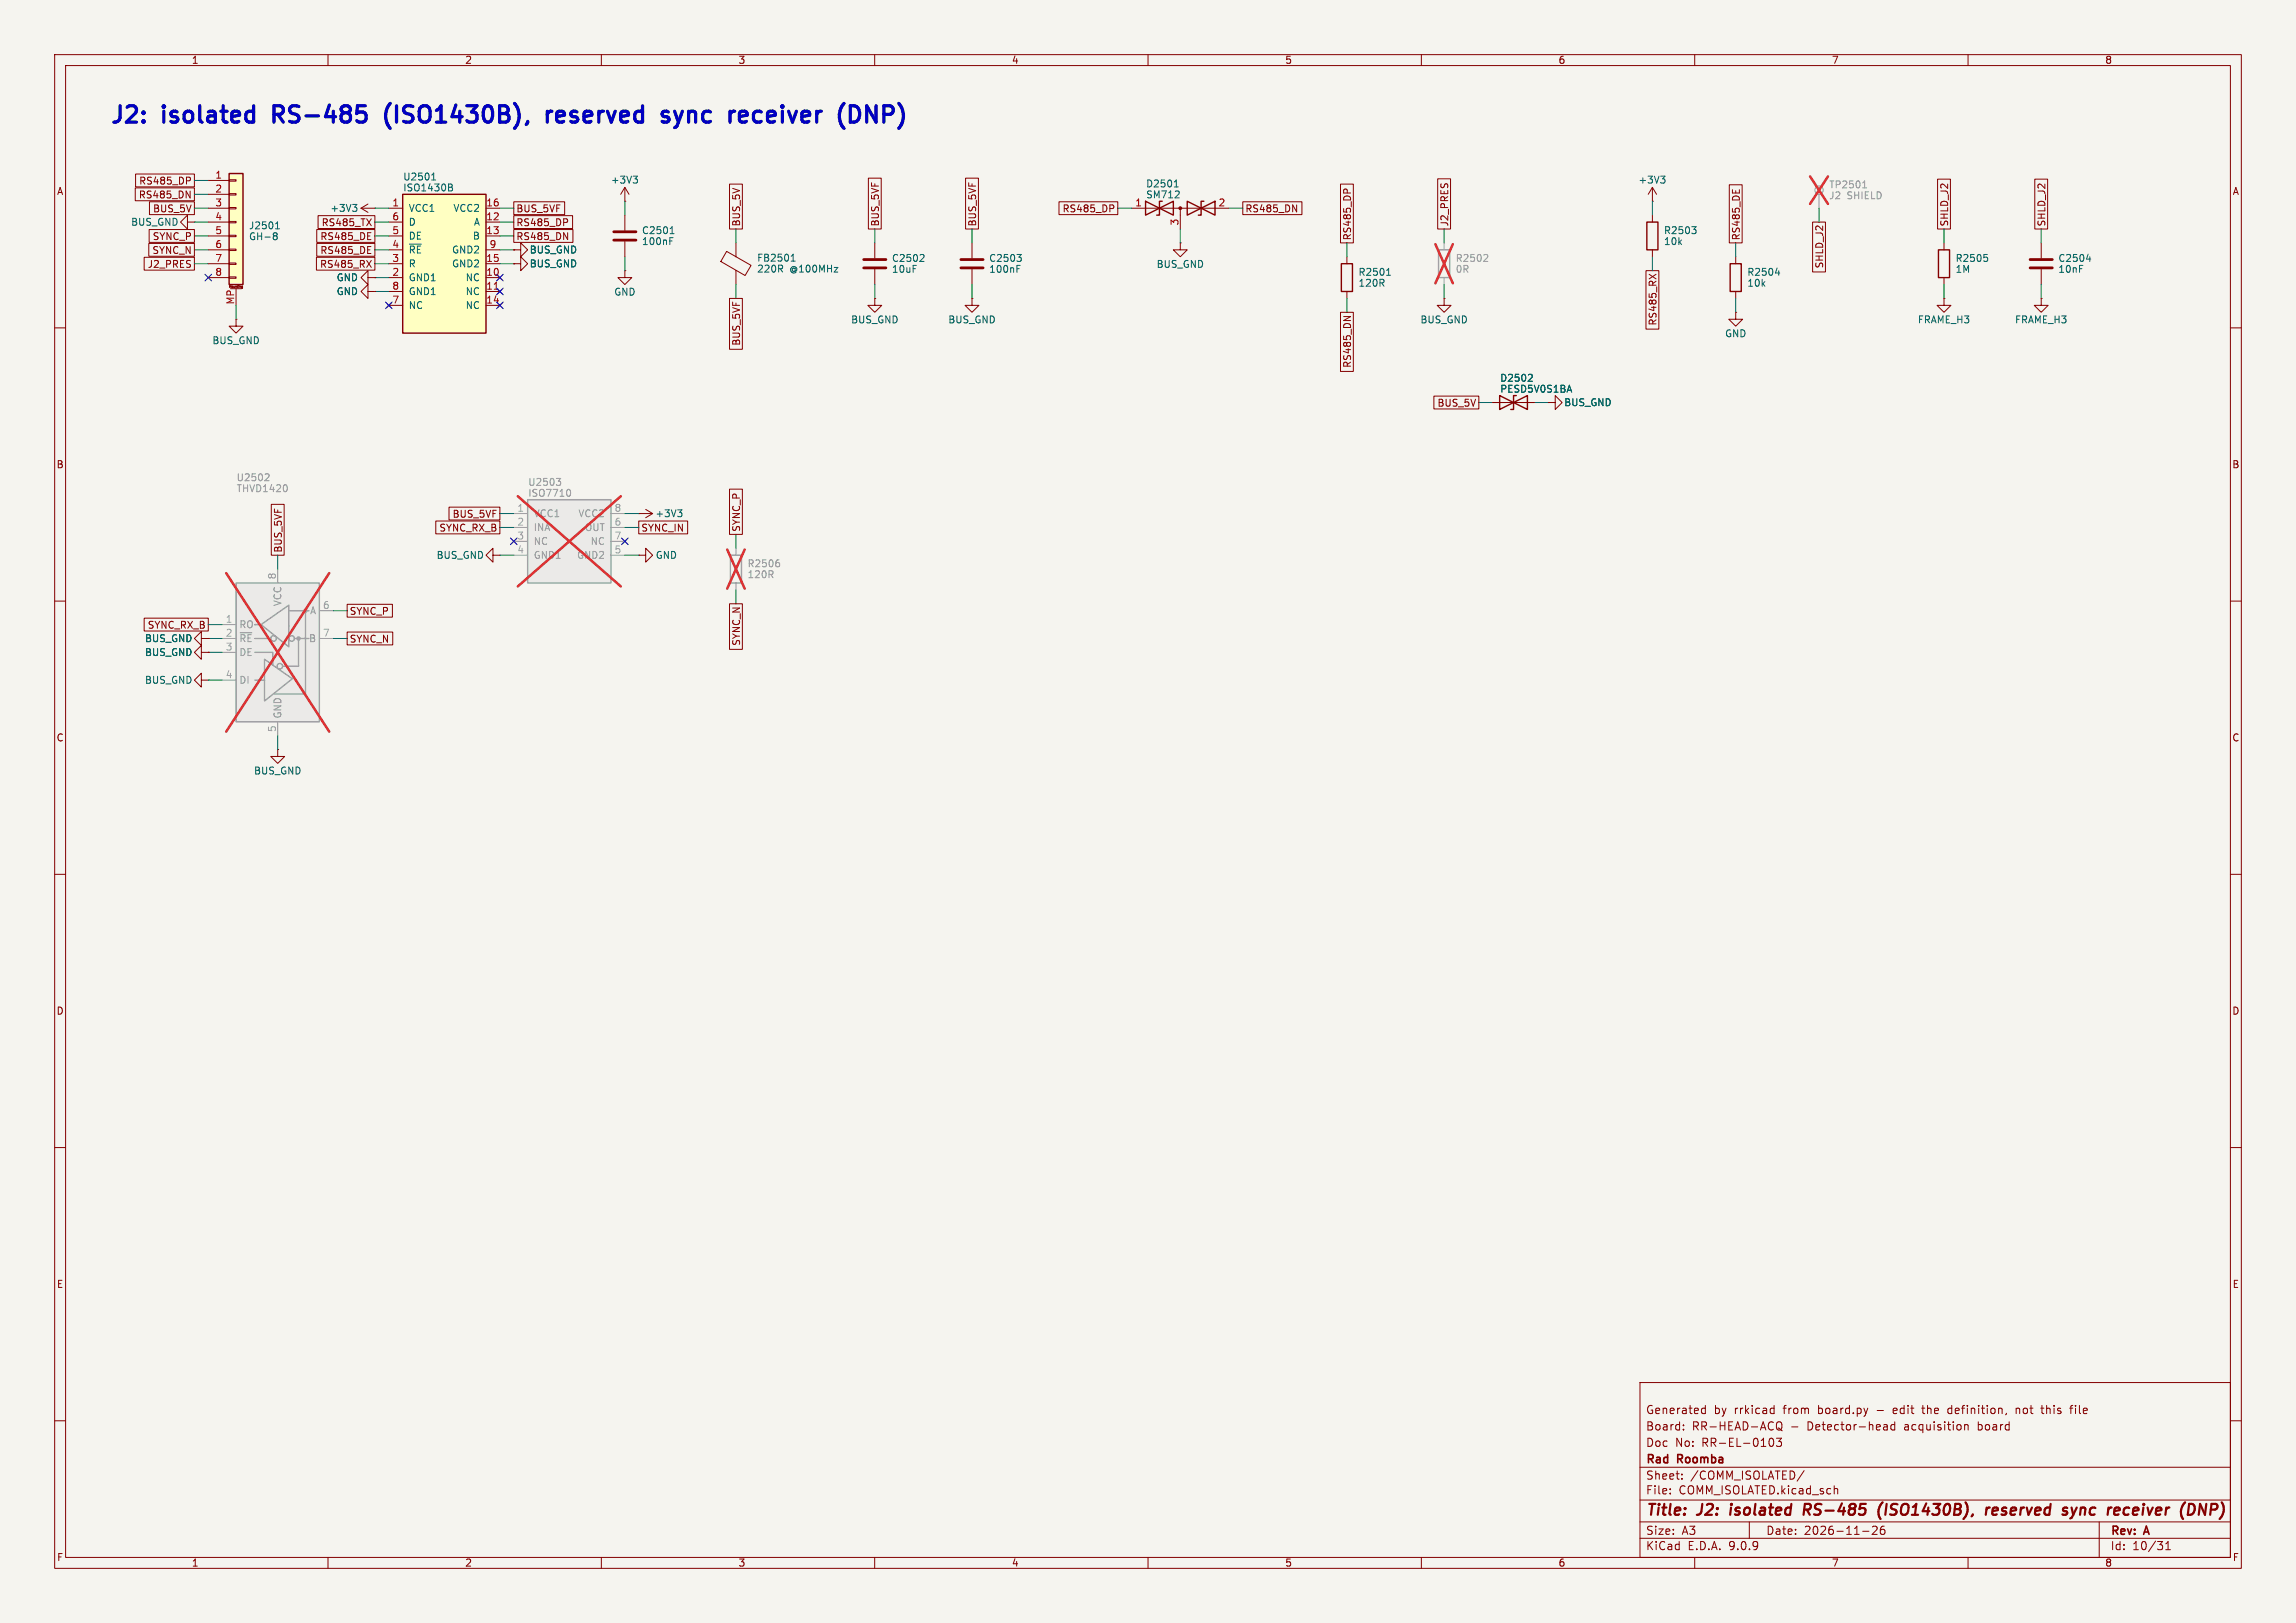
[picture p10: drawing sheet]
<svg xmlns="http://www.w3.org/2000/svg" width="420mm" height="297mm" viewBox="0 0 420 297" stroke-linecap="round" stroke-linejoin="round" font-family="sans-serif">
<defs><g id="words">
<g font-size="4.2" fill="#0000c2">
<text x="20" y="22.8">J2:</text>
<text x="30.1" y="22.8">isolated</text>
<text x="51.4" y="22.8">RS-485</text>
<text x="73" y="22.8">(ISO1430B),</text>
<text x="103.8" y="22.8">reserved</text>
<text x="126.1" y="22.8">sync</text>
<text x="139.6" y="22.8">receiver</text>
<text x="160.8" y="22.8">(DNP)</text>
</g>
<g font-size="2.8" fill="#840000">
<text x="301" y="277.9">Title:</text>
<text x="310.6" y="277.9">J2:</text>
<text x="317.4" y="277.9">isolated</text>
<text x="331.6" y="277.9">RS-485</text>
<text x="346" y="277.9">(ISO1430B),</text>
<text x="366.5" y="277.9">reserved</text>
<text x="381.4" y="277.9">sync</text>
<text x="390.4" y="277.9">receiver</text>
<text x="404.5" y="277.9">(DNP)</text>
</g>
<g font-size="2.1" fill="#840000">
<text x="301" y="262">Board:</text>
<text x="301" y="259">Generated</text>
<text x="309.5" y="262">RR-HEAD-ACQ</text>
<text x="313.5" y="259">by</text>
<text x="317.3" y="259">rrkicad</text>
<text x="326.4" y="259">from</text>
<text x="327.6" y="262">-</text>
<text x="330.7" y="262">Detector-head</text>
<text x="332.8" y="259">board.py</text>
<text x="346.9" y="259">edit</text>
<text x="348.6" y="262">acquisition</text>
<text x="352.4" y="259">the</text>
<text x="357.2" y="259">definition,</text>
<text x="362.2" y="262">board</text>
<text x="369.8" y="259">not</text>
<text x="374.6" y="259">this</text>
<text x="380.1" y="259">file</text>
<text x="301" y="268.2">Rad</text>
<text x="301" y="265">Doc</text>
<text x="306.4" y="265">No:</text>
<text x="306.9" y="268.2">Roomba</text>
<text x="311.4" y="265">RR-EL-0103</text>
<text x="301" y="273.7">File:</text>
<text x="301" y="271">Sheet:</text>
<text x="307.1" y="273.7">COMM_ISOLATED.kicad_sch</text>
<text x="309.2" y="271">/COMM_ISOLATED/</text>
<text x="301" y="281.1">Size:</text>
<text x="307.6" y="281.1">A3</text>
<text x="323" y="281.1">Date:</text>
<text x="330" y="281.1">2026-11-26</text>
<text x="386" y="281.3">Rev:</text>
<text x="392.4" y="281.3">A</text>
<text x="301" y="283.9">KiCad</text>
<text x="308.7" y="283.9">E.D.A.</text>
<text x="316.3" y="283.9">9.0.9</text>
<text x="386" y="283.9">Id:</text>
<text x="390.1" y="283.9">10/31</text>
</g>
<g font-size="1.8" fill="#840000">
<text x="35" y="11.9">1</text>
<text x="85" y="11.9">2</text>
<text x="135" y="11.9">3</text>
<text x="185" y="11.9">4</text>
<text x="235" y="11.9">5</text>
<text x="285" y="11.9">6</text>
<text x="335" y="11.9">7</text>
<text x="385" y="11.9">8</text>
<text x="10.3" y="35.9">A</text>
<text x="25.4" y="34">RS485_DP</text>
<text x="408.3" y="35.9">A</text>
<text x="25.3" y="36.5">RS485_DN</text>
<text x="27.9" y="39.1">BUS_5V</text>
<text x="58.7" y="41.6">RS485_TX</text>
<text x="94.4" y="39.1">BUS_5VF</text>
<text x="94.4" y="41.6">RS485_DP</text>
<text x="135.6" y="41.5" transform="rotate(-90 135.6 41.5)">BUS_5V</text>
<text x="161" y="41.5" transform="rotate(-90 161 41.5)">BUS_5VF</text>
<text x="178.8" y="41.5" transform="rotate(-90 178.8 41.5)">BUS_5VF</text>
<text x="194.3" y="39.1">RS485_DP</text>
<text x="227.7" y="39.1">RS485_DN</text>
<text x="265.1" y="41.5" transform="rotate(-90 265.1 41.5)">J2_PRES</text>
<text x="356.6" y="41.5" transform="rotate(-90 356.6 41.5)">SHLD_J2</text>
<text x="374.3" y="41.5" transform="rotate(-90 374.3 41.5)">SHLD_J2</text>
<text x="27.8" y="46.7">SYNC_N</text>
<text x="27.8" y="44.1">SYNC_P</text>
<text x="58.5" y="46.7">RS485_DE</text>
<text x="58.5" y="44.1">RS485_DE</text>
<text x="94.4" y="44.1">RS485_DN</text>
<text x="247.3" y="44.1" transform="rotate(-90 247.3 44.1)">RS485_DP</text>
<text x="318.5" y="44.1" transform="rotate(-90 318.5 44.1)">RS485_DE</text>
<text x="26.9" y="49.2">J2_PRES</text>
<text x="58.4" y="49.2">RS485_RX</text>
<text x="333.7" y="49.2" transform="rotate(-90 333.7 49.2)">SHLD_J2</text>
<text x="303.2" y="59.7" transform="rotate(-90 303.2 59.7)">RS485_RX</text>
<text x="135.6" y="63.4" transform="rotate(-90 135.6 63.4)">BUS_5VF</text>
<text x="247.3" y="67.4" transform="rotate(-90 247.3 67.4)">RS485_DN</text>
<text x="262.9" y="74.6">BUS_5V</text>
<text x="10.3" y="85.9">B</text>
<text x="408.2" y="85.9">B</text>
<text x="82.7" y="94.9">BUS_5VF</text>
<text x="51.8" y="101.2" transform="rotate(-90 51.8 101.2)">BUS_5VF</text>
<text x="80.3" y="97.5">SYNC_RX_B</text>
<text x="117.2" y="97.5">SYNC_IN</text>
<text x="135.6" y="97.4" transform="rotate(-90 135.6 97.4)">SYNC_P</text>
<text x="63.9" y="112.7">SYNC_P</text>
<text x="26.9" y="115.3">SYNC_RX_B</text>
<text x="63.9" y="117.8">SYNC_N</text>
<text x="135.6" y="118.3" transform="rotate(-90 135.6 118.3)">SYNC_N</text>
<text x="10.3" y="135.9">C</text>
<text x="408.2" y="135.9">C</text>
<text x="10.3" y="185.9">D</text>
<text x="408.2" y="185.9">D</text>
<text x="10.3" y="235.9">E</text>
<text x="408.3" y="235.9">E</text>
<text x="10.3" y="285.9">F</text>
<text x="35" y="286.9">1</text>
<text x="85" y="286.9">2</text>
<text x="135" y="286.9">3</text>
<text x="185" y="286.9">4</text>
<text x="235" y="286.9">5</text>
<text x="285" y="286.9">6</text>
<text x="335" y="286.9">7</text>
<text x="385" y="286.9">8</text>
<text x="408.3" y="285.9">F</text>
</g>
<g font-size="1.8" fill="#a90000">
<text x="39.3" y="32.8">1</text>
<text x="39.3" y="35.3">2</text>
<text x="39.3" y="37.8">3</text>
<text x="39.3" y="40.4">4</text>
<text x="71.7" y="37.8">1</text>
<text x="71.7" y="40.4">6</text>
<text x="88.9" y="37.8">16</text>
<text x="88.9" y="40.4">12</text>
<text x="207.6" y="37.8">1</text>
<text x="215.6" y="41.3" transform="rotate(-90 215.6 41.3)">3</text>
<text x="222.8" y="37.8">2</text>
<text x="39.3" y="42.9">5</text>
<text x="39.3" y="45.5">6</text>
<text x="71.7" y="42.9">5</text>
<text x="71.7" y="45.5">4</text>
<text x="88.9" y="42.9">13</text>
<text x="89.5" y="45.5">9</text>
<text x="39.3" y="48">7</text>
<text x="39.3" y="50.5">8</text>
<text x="71.7" y="48">3</text>
<text x="71.7" y="50.5">2</text>
<text x="71.7" y="53.1">8</text>
<text x="88.9" y="48">15</text>
<text x="88.9" y="50.5">10</text>
<text x="88.9" y="53.1">11</text>
<text x="42.9" y="55.8" transform="rotate(-90 42.9 55.8)">MP</text>
<text x="71.7" y="55.6">7</text>
<text x="88.9" y="55.6">14</text>
</g>
<g font-size="1.8" fill="#006464">
<text x="73.7" y="33.2">U2501</text>
<text x="73.7" y="35.2">ISO1430B</text>
<text x="111.7" y="33.8">+3V3</text>
<text x="209.6" y="34.5">D2501</text>
<text x="299.6" y="33.8">+3V3</text>
<text x="23.9" y="41.5">BUS_GND</text>
<text x="60.3" y="39">+3V3</text>
<text x="74.7" y="39">VCC1</text>
<text x="74.7" y="41.5">D</text>
<text x="82.8" y="39">VCC2</text>
<text x="86.6" y="41.5">A</text>
<text x="209.6" y="36.5">SM712</text>
<text x="45.5" y="42.2">J2501</text>
<text x="45.5" y="44.2">GH-8</text>
<text x="74.7" y="44">DE</text>
<text x="74.7" y="46.6">~{RE}</text>
<text x="82.6" y="46.6">GND2</text>
<text x="86.4" y="44">B</text>
<text x="96.8" y="46.6">BUS_GND</text>
<text x="117.3" y="45">100nF</text>
<text x="117.3" y="43">C2501</text>
<text x="304.3" y="45">10k</text>
<text x="304.3" y="43">R2503</text>
<text x="61.5" y="51.7">GND</text>
<text x="74.7" y="49.1">R</text>
<text x="74.7" y="51.7">GND1</text>
<text x="82.6" y="49.1">GND2</text>
<text x="85.1" y="51.7">NC</text>
<text x="96.8" y="49.1">BUS_GND</text>
<text x="138.4" y="50.1">220R</text>
<text x="138.4" y="48.1">FB2501</text>
<text x="144.5" y="50.1">@100MHz</text>
<text x="163.1" y="48.1">C2502</text>
<text x="163.1" y="50.1">10uF</text>
<text x="180.8" y="50.1">100nF</text>
<text x="180.8" y="48.1">C2503</text>
<text x="211.5" y="49.2">BUS_GND</text>
<text x="248.4" y="52.7">120R</text>
<text x="248.4" y="50.7">R2501</text>
<text x="319.5" y="52.7">10k</text>
<text x="319.5" y="50.7">R2504</text>
<text x="357.6" y="50.1">1M</text>
<text x="357.6" y="48.1">R2505</text>
<text x="376.4" y="48.1">C2504</text>
<text x="376.4" y="50.1">10nF</text>
<text x="61.5" y="54.2">GND</text>
<text x="74.7" y="54.2">GND1</text>
<text x="74.7" y="56.7">NC</text>
<text x="85.1" y="54.2">NC</text>
<text x="85.1" y="56.7">NC</text>
<text x="112.3" y="54.3">GND</text>
<text x="155.6" y="59.4">BUS_GND</text>
<text x="173.4" y="59.4">BUS_GND</text>
<text x="259.7" y="59.4">BUS_GND</text>
<text x="350.7" y="59.4">FRAME_H3</text>
<text x="368.5" y="59.4">FRAME_H3</text>
<text x="38.8" y="63.2">BUS_GND</text>
<text x="315.5" y="61.9">GND</text>
<text x="274.3" y="70.1">D2502</text>
<text x="274.3" y="72.1">PESD5V0S1BA</text>
<text x="286" y="74.5">BUS_GND</text>
<text x="119.8" y="94.8">+3V3</text>
<text x="79.8" y="102.5">BUS_GND</text>
<text x="119.9" y="102.5">GND</text>
<text x="26.4" y="117.7">BUS_GND</text>
<text x="26.4" y="125.3">BUS_GND</text>
<text x="26.4" y="120.2">BUS_GND</text>
<text x="46.4" y="141.9">BUS_GND</text>
</g>
<g font-size="1.8" fill="#939391">
<text x="334.5" y="34.7">TP2501</text>
<text x="334.5" y="36.7">J2</text>
<text x="337.9" y="36.7">SHIELD</text>
<text x="266.2" y="50.1">0R</text>
<text x="266.2" y="48.1">R2502</text>
<text x="43.2" y="88.3">U2502</text>
<text x="96.5" y="89.1">U2503</text>
<text x="43.2" y="90.3">THVD1420</text>
<text x="96.5" y="91.1">ISO7710</text>
<text x="97.5" y="94.8">VCC1</text>
<text x="105.7" y="94.8">VCC2</text>
<text x="97.5" y="97.4">INA</text>
<text x="97.5" y="99.9">NC</text>
<text x="106.9" y="97.4">OUT</text>
<text x="107.9" y="99.9">NC</text>
<text x="97.5" y="102.5">GND1</text>
<text x="105.5" y="102.5">GND2</text>
<text x="136.6" y="106">120R</text>
<text x="136.6" y="104">R2506</text>
<text x="51.7" y="111" transform="rotate(-90 51.7 111)">VCC</text>
<text x="56.6" y="112.6">A</text>
<text x="43.7" y="115.2">RO</text>
<text x="43.7" y="117.7">~{RE}</text>
<text x="56.4" y="117.7">B</text>
<text x="43.7" y="120.2">DE</text>
<text x="43.7" y="125.3">DI</text>
<text x="51.7" y="131.6" transform="rotate(-90 51.7 131.6)">GND</text>
</g>
<g font-size="1.8" fill="#a5a4a2">
<text x="94.5" y="93.7">1</text>
<text x="112.3" y="93.7">8</text>
<text x="94.5" y="96.3">2</text>
<text x="94.5" y="98.8">3</text>
<text x="94.5" y="101.3">4</text>
<text x="112.3" y="96.3">6</text>
<text x="112.3" y="98.8">7</text>
<text x="112.3" y="101.3">5</text>
<text x="50.5" y="106.1" transform="rotate(-90 50.5 106.1)">8</text>
<text x="59" y="111.5">6</text>
<text x="41.2" y="114">1</text>
<text x="41.2" y="116.6">2</text>
<text x="41.2" y="119.1">3</text>
<text x="59" y="116.6">7</text>
<text x="41.2" y="124.2">4</text>
<text x="50.5" y="134.1" transform="rotate(-90 50.5 134.1)">5</text>
</g>
<text font-size=".5" fill="#840000" x="41.8" y="52.8">Mounting</text>
</g></defs>
<path d="M0 0h420v297h-420z" fill="#f5f4ef" stroke="#f5f4ef" stroke-width=".18"/>
<g fill="none" stroke="#840000" stroke-width=".18">
<path d="M10 10h400v277h-400zM12 12h396v273h-396zM60 10v2M110 10v2M160 10v2M210 10v2M260 10v2M310 10v2M360 10v2M66 38.1l1.3 .8M66 38.1h2.6M67.3 37.3l-1.3 .8"/>
<path d="M68.6 38.1h.1M114.3 36.8h.1M114.3 34.3l-.8 1.3M114.3 34.3l.8 1.3M114.3 34.3v2.5M207 38.1h17.8M215.9 38.1v3.8M34.3 40.6v-1.2l-1.3 1.2 1.3 1.3v-1.3h1.3M35.6 40.6h.1M94 45.7h1.2v-1.2l1.3 1.2-1.3 1.3v-1.3M94 45.7h.1M94 48.3h1.2v-1.3l1.3 1.3-1.3 1.2v-1.2"/>
<path d="M94 48.3h.1M114.3 49.5v1.3h1.3l-1.3 1.3-1.3-1.3h1.3M114.3 49.5h.1M177.8 44.5v2.7M177.8 49.3v2.8M215.9 44.5v1.2h1.3l-1.3 1.3-1.3-1.3h1.3M215.9 44.5h.1M10 60h2M408 60h2M10 110h2M408 110h2M10 160h2"/>
<path d="M408 160h2M10 210h2M408 210h2M300 253h108v32h-108zM311.4 258.6h.5M311.4 257.8h.5M311.9 257.2v1.5M324.1 257.7l.4 .1M324.5 258.6l-.4 .1M324.5 257.2v1.5M343.4 258.1h1.1M351.5 257.7h.6"/>
<path d="M356.6 257.7l-.3 .3v.4l.3 .3M367 258.6l-.1 .3M368.8 257.7v1M369.2 257.7l-.4 .1M373.3 257.7h.6M373.5 257.2v1.3l.4 .2M378.6 257.7h.6M379.2 257.2l-.4 .2v1.3M10 260h2M300 278.5h108M300 274.5h108M300 268.5h108"/>
<path d="M305.5 273.2v.2M305.5 272.5v.1M307.7 270.5v.2M307.7 269.8v.1M307.9 261.5v.2M307.9 260.8v.1M320 278.5v3M323.6 263.8l.1-.5 .2-.1a.8 .8 0 0 1 .6 .7 .8 .8 0 0 1-.6 .8l-.2-.2-.1-.4M324.9 263.2h1l-.5 .6 .4 .1v.6l-.2 .2h-.4l-.3-.2M325.2 260.3a.5 .5 0 0 1 .5-.1 .5 .5 0 0 1 .2 .5v.5a.5 .5 0 0 1-.5 .5 .5 .5 0 0 1-.5-.5v-.5zM325.2 261.3l.3 .1 .5 .4M330 269.1l-1.3 1.9"/>
<path d="M335.6 272.5h.5l.1 .9M342.5 279.4l.6-.1 .2 .1 .1 .3-1 1.1h1M344.6 261.6h.6M344.6 260.8h.6v.9M344.7 279.3a.59 .59 0 0 0-.8 .6v.6l.2 .2 .4 .1 .2-.2 .1-.5-.1-.2h-.5l-.3 .2M345.2 261l-.6 .2M346.6 260.8l-.4-.1-.3 .3v.4l.1 .2h.6M346.6 260.2v1.5M359.4 260.8l.2-.1 .3 .1 .1 .9M359.4 260.7v1M384 278.5v6.5M408 260h2"/>
<path d="M60 285v2M110 285v2M160 285v2M210 285v2M260 285v2M300 281.5h108M310 285v2M340.7 280.2h1.2M360 285v2M396.2 283.6h.8M396.2 282.5l.4-.4v1.5"/>
</g>
<g fill="none" stroke="#840000" stroke-width=".4">
<path d="M316.6 275.9l-.1 1.3M330.5 276.3l.5 .9M330.9 275.2h-.7l-.3 2M331 276.2l-1 .1M344.4 274.9a2.35 2.35 0 0 0-.4 3.1M345.1 275.2l-.2 2M363.4 275.9l-.2 1.3M364 275.9l-.4 .1-.2 .3M364.5 276.5l.9-.2v-.3l-.2-.1-.6 .1-.2 .9 .3 .3 .6-.1M379.9 275.9l-.7 1.3M380.6 275.9l-.1 1.3M388.7 276l.2-.1 .6 .1"/>
<path d="M389.3 277.1l-.5 .1M403.6 275.2l-.3 2-.9-2-.2 2"/>
</g>
<path d="M175.8 47.5h4M175.8 49h4" fill="none" stroke="#840000" stroke-width=".51"/>
<path d="M64.5 37.4h.8l-.4 .5M65 37.9l.3 .2v.3l-.3 .3M115.8 32.2h.8l-.4 .5M116.4 32.7l.2 .3v.3l-.2 .2M214.8 34.2h.7M214.9 33.2l.3-.3v1.3M214.9 36.2h.8M215.6 35.1v.4M186 49.2h.4M186 48.6h.6M186 46.6h.8l-.4 .5M186.6 47.1l.2 .2v.3l-.2 .2" fill="none" stroke="#006464" stroke-width=".18"/>
<path d="M209.5 36.8l5.1 2.6v-2.6l-5.1 2.6zM212.6 36.8h-.5v2.6h-.5M217.2 36.8l5 2.6v-2.6l-5 2.6zM220.2 36.8h-.5v2.6h-.5" fill="none" stroke="#840000" stroke-width=".25"/>
<circle cx="215.9" cy="38.1" r=".25" fill="#840000" stroke="#840000" stroke-width=".18"/>
<path d="M41.9 31.8h2.5v20.3h-2.5z" fill="#ffffc2"/>
<path d="M41.9 31.8h2.5v20.3h-2.5z" fill="none" stroke="#840000" stroke-width=".25"/>
<g fill="none" stroke="#840000" stroke-width=".18">
<path d="M38.1 33h3.8M38.1 35.6h3.8M38.1 38.1h3.8M41.9 32.9h1.3v.2h-1.3zM41.9 35.4h1.3v.3h-1.3zM41.9 38h1.3v.2h-1.3zM114.3 39.4v2.8M38.1 40.6h3.8M38.1 43.2h3.8M38.1 45.7h3.8M38.1 48.3h3.8M38.1 50.8h3.8"/>
<path d="M41.9 40.5h1.3v.3h-1.3zM41.9 43.1h1.3v.2h-1.3zM41.9 45.6h1.3v.2h-1.3zM41.9 48.1h1.3v.3h-1.3zM41.9 50.7h1.3v.2h-1.3zM42.2 52.8h2M43.2 52.8v3.1M44.2 52.7h.1M44.2 52.6h.1M44.2 52.4v.2M44.2 52.6h.2M44.2 52.4h.1"/>
<path d="M44.2 52.4h.2M44.3 52.7h.1M44.4 52.4l-.1 .3M114.3 44.2v2.8M132.9 46l4.5 2.6-1.1 1.8-4.4-2.5zM134.6 44.5v2.5M134.6 49.5v2.6M160 54.6v1.3h1.3l-1.3 1.3-1.3-1.3h1.3M160 54.6h.1M160 44.5v2.7M160 49.3v2.8M177.8 54.6v1.3h1.3l-1.3 1.3-1.3-1.3h1.3"/>
<path d="M177.8 54.6h.1M36.8 116.8v-1.2l-1.2 1.2 1.2 1.3v-1.3h1.3M38.1 116.8h.1M50.8 137.2v1.2h1.3l-1.3 1.3-1.3-1.3h1.3M50.8 137.2h.1"/>
</g>
<path d="M50.2 43.1h.3M50.4 41.9h.7M50.5 42.6l.2 .2-.2 .3M50.5 43.1l.2 .3v.2l-.1 .2-.4 .1M50.5 40.9l.3-.3v1.3M122.5 44.1h.4M122.5 43.5h.6M122.6 42.8h.7M122.7 41.8l.2-.3v1.3M144.7 47.8h.8M144.8 46.8l.3-.3v1.3M168.8 46.6l.2 .2v.3l-.8 .7h.8" fill="none" stroke="#006464" stroke-width=".18"/>
<path d="M112.3 42.4h4M112.3 43.9h4M158 47.5h4.1M158 49h4.1" fill="none" stroke="#840000" stroke-width=".51"/>
<path d="M133.6 101.6h2v5.1h-2z" fill="none" stroke="#9c9b98" stroke-width=".25"/>
<path d="M134.6 100.3v1.3M134.6 106.7v1.3" fill="none" stroke="#9c9b98" stroke-width=".18"/>
<path d="M142.3 102.4h.2M142.4 102.9l.2 .3v.3l-.2 .2" fill="none" stroke="#939391" stroke-width=".18"/>
<path d="M133 100.6l3.2 7.1M136.2 100.6l-3.2 7.1" fill="none" stroke="#e12e31" stroke-width=".46"/>
<path d="M73.7 35.6h15.2v25.4h-15.2z" fill="#ffffc2"/>
<path d="M73.7 35.6h15.2v25.4h-15.2zM245.4 48.3h2v5h-2zM301.2 40.6h2.1v5.1h-2.1zM316.5 48.3h2v5h-2zM354.6 45.7h2v5.1h-2zM274.3 72.4v2.5l5.1-2.5v2.5zM277.4 72.4h-.5v2.5h-.5" fill="none" stroke="#840000" stroke-width=".25"/>
<g fill="none" stroke="#840000" stroke-width=".18">
<path d="M71.1 38.1h2.6M88.9 38.1h2.5M302.3 36.8h.1M302.3 34.3l-.8 1.3M302.3 34.3l.7 1.3M302.3 34.3v2.5M302.3 39.4v1.2M67.3 50.8v-1.3l-1.3 1.3 1.3 1.3v-1.3h1.3M68.6 50.8h.1M70.7 55.5l.8 .8M71.1 40.6h2.6M71.1 43.2h2.6"/>
<path d="M71.1 45.7h2.6M71.1 48.3h2.6M71.1 50.8h2.6M71.1 53.3h2.6M71.1 55.9h2.6M71.5 55.5l-.8 .8M88.9 40.6h2.5M88.9 43.2h2.5M88.9 45.7h2.5M88.9 48.3h2.5M88.9 50.8h2.5M88.9 53.3h2.5"/>
<path d="M88.9 55.9h2.5M91.1 50.4l.7 .8M91.1 53l.7 .7M91.1 55.5l.7 .8M91.8 50.4l-.7 .8M91.8 53l-.7 .7M91.8 55.5l-.7 .8M246.4 47v1.3M246.4 53.3v1.3M264.2 54.6v1.3h1.2l-1.2 1.3-1.3-1.3h1.3M264.2 54.6h.1M302.3 45.7v1.3"/>
<path d="M317.5 57.2v1.2h1.3l-1.3 1.3-1.3-1.3h1.3M317.5 57.2h.1M317.5 47v1.3M317.5 53.3v1.3M355.6 54.6v1.3h1.3l-1.3 1.3-1.3-1.3h1.3M355.6 54.6h.1M355.6 44.5v1.2M355.6 50.8v1.3M373.4 54.6v1.3h1.2l-1.2 1.3-1.3-1.3h1.3M373.4 54.6h.1M373.4 44.5v2.7M373.4 49.3v2.8"/>
<path d="M273 73.7h7.7M283.2 73.7h1.3v-1.3l1.2 1.3-1.2 1.2v-1.2M283.2 73.7h.1M36.8 124.5v-1.3l-1.2 1.3 1.2 1.2v-1.2h1.3M38.1 124.5h.1"/>
</g>
<g fill="none" stroke="#006464" stroke-width=".18">
<path d="M79 32.9h.7M79.1 32l.2-.3v1.2M82.1 33.7l.6 .1v.2l-.2 .3M82.1 34.3h.4M82.5 34.3l.3 .2-.1 .3-.6 .1M303.8 32.2h.8l-.5 .5M304.3 32.7l.3 .3v.3l-.3 .2M74.9 44.7h2.2M253.6 50.4h.8M253.8 49.4l.2-.3v1.3M309.5 41.5h.8l-.5 .5M310 42l.3 .2v.3l-.3 .3"/>
<path d="M324.8 50h.8M325.4 49.5v.9M362.9 46.6h.6M363.4 47.1l.2 .2v.3l-.2 .2M381.7 47.4h.7M382.3 47v.8M280.1 68.5l.2 .2-.1 .3-.7 .8h.8M287.1 70.5l.4 1.3"/>
</g>
<path d="M90.4 52.9h.7" fill="none" stroke="#a90000" stroke-width=".18"/>
<path d="M371.3 47.5h4.1M371.3 49h4.1" fill="none" stroke="#840000" stroke-width=".51"/>
<path d="M263.1 45.7h2.1v5.1h-2.1z" fill="none" stroke="#9c9b98" stroke-width=".25"/>
<g fill="none" stroke="#9c9b98" stroke-width=".18">
<path d="M332.7 35.6v2.5M264.2 44.5v1.2M264.2 50.8v1.3"/>
<circle cx="332.7" cy="34.8" r=".76"/>
</g>
<path d="M340.7 34.4h.7M341 33.3l.1-.2v1.3M271.9 46.6l.3 .2-.1 .3-.7 .7h.8" fill="none" stroke="#939391" stroke-width=".18"/>
<path d="M331.1 32.3l3.3 5M334.4 32.3l-3.3 5M262.6 44.7l3.2 7.1M265.8 44.7l-3.2 7.1" fill="none" stroke="#e12e31" stroke-width=".46"/>
<path d="M96.5 91.4h15.3v15.3h-15.3z" fill="#ebeae8"/>
<path d="M96.5 91.4h15.3v15.3h-15.3z" fill="none" stroke="#9c9b98" stroke-width=".25"/>
<path d="M93.6 98.7l.8 .7M94 94h2.5M94 96.5h2.5M94 99.1h2.5M94.4 98.7l-.8 .7M111.8 94h2.5M111.8 96.5h2.5M111.8 99.1h2.5M113.9 98.7l.8 .7M114.7 98.7l-.8 .7M94 101.6h2.5M111.8 101.6h2.5" fill="none" stroke="#9c9b98" stroke-width=".18"/>
<path d="M101.8 87.5h.8l-.5 .5 .4 .2 .1 .4-.3 .2h-.3M103.9 89.5a.68 .68 0 0 1 .5 .7 .68 .68 0 0 1-.5 .6" fill="none" stroke="#939391" stroke-width=".18"/>
<path d="M94.7 90.8l18.9 16.5M113.6 90.8l-18.9 16.5" fill="none" stroke="#e12e31" stroke-width=".46"/>
<path d="M116.8 94h.1M116.8 94h2.6M118.1 93.2l1.3 .8M119.4 94l-1.3 .7M36.8 119.4v-1.3l-1.2 1.3 1.2 1.3v-1.3h1.3M38.1 119.4h.1M116.8 101.6h1.3v-1.3l1.3 1.3-1.3 1.3v-1.3M116.8 101.6h.1" fill="none" stroke="#840000" stroke-width=".18"/>
<path d="M124 93.3h.7l-.4 .5M124.5 93.8l.2 .2v.3l-.2 .3" fill="none" stroke="#006464" stroke-width=".18"/>
<path d="M43.2 106.7h15.2v25.4h-15.2z" fill="#ebeae8"/>
<g fill="none" stroke="#9c9b98" stroke-width=".25">
<path d="M43.2 106.7h15.2v25.4h-15.2zM46.6 119.4h3.3v2.3M46.6 116.8h2.9M46.7 114.3h-.1h1M47.8 114.3l5-3.6v7.7zM52.8 111.8h3.7M53.8 116.8h2.7M54.6 116.8v5.1h-2.9M55.9 111.8v15.2h-5.7M46.6 124.5h1.7M48.4 120.7l5.1 3.5-5.1 4.1z"/>
<circle cx="50" cy="116.8" r=".51"/>
<circle cx="53.3" cy="116.8" r=".51"/>
<circle cx="51.2" cy="121.9" r=".51"/>
</g>
<g fill="#9c9b98" stroke="#9c9b98" stroke-width=".25">
<circle cx="54.6" cy="116.8" r=".28"/>
<circle cx="55.9" cy="111.8" r=".28"/>
</g>
<path d="M40.6 114.3h2.6M40.6 116.8h2.6M40.6 119.4h2.6M50.8 104.1v2.6M58.4 116.8h2.6M58.4 111.8h2.6M40.6 124.5h2.6M50.8 132.1v2.5" fill="none" stroke="#9c9b98" stroke-width=".18"/>
<path d="M48.7 86.7l.4 .1 .1 .3-.8 .9h.8M52.5 89v.7" fill="none" stroke="#939391" stroke-width=".18"/>
<path d="M41.4 104.9l18.8 29M60.2 104.9l-18.8 29" fill="none" stroke="#e12e31" stroke-width=".46"/>
<g fill="none" stroke="#840000" stroke-width=".18">
<path d="M24.7 34.4h10.9v2.3h-10.9zM24.8 31.8h10.8v2.4h-10.8zM27.3 36.9h8.3v2.4h-8.3zM34.1 35l.7 1.2v-1.2M34.7 32.5l.1 .2-.1 .3M58.2 39.5h10.4v2.3h-10.4zM94 36.9h9.3v2.4h-9.3zM94 39.5h10.7v2.3h-10.7zM133.4 33.7h2.4v8.2h-2.4zM158.8 32.6h2.4v9.3h-2.4zM176.6 32.6h2.4v9.3h-2.4zM193.7 36.9h10.8v2.4h-10.8z"/>
<path d="M203.6 37.6l.1 .1-.1 .4M227.3 36.9h10.8v2.4h-10.8zM236.5 37.5l.7 1.3v-1.3M245.2 33.7h2.4v10.8h-2.4zM245.8 34.7l.2-.1 .4 .1M263 32.7h2.3v9.2h-2.3zM316.3 33.8h2.4v10.7h-2.4zM316.9 34.7v.6M318.2 34.7v.6M354.4 32.8h2.4v9.1h-2.4zM372.2 32.8h2.4v9.1h-2.4zM26.4 47.1h9.2v2.3h-9.2z"/>
<path d="M27.2 44.5h8.4v2.4h-8.4zM27.3 42h8.3v2.4h-8.3zM43.2 58.4v1.3h1.2l-1.2 1.3-1.3-1.3h1.3M43.2 58.4h.1M57.9 47.1h10.7v2.3h-10.7zM57.9 44.5h10.7v2.4h-10.7zM57.9 42h10.7v2.4h-10.7zM67.1 47.7l.8 1.2M67.3 46.4h.6M67.3 45.1h.6M67.3 43.9h.6M67.3 42.6h.6"/>
<path d="M67.3 53.3v-1.2l-1.3 1.2 1.3 1.3v-1.3h1.3M67.9 47.7l-.8 1.2M68.6 53.3h.1M68.6 50.8h.1M94 42h10.8v2.4h-10.8zM94 48.3h.1M94 45.7h.1M103.1 42.6l.7 1.3v-1.3M103.7 40.1l.1 .2-.1 .3M133.4 54.6h2.4v9.3h-2.4zM245.2 57.2h2.4v10.8h-2.4zM245.8 57.9h1.3l-1.3 .8"/>
<path d="M301.1 49.5h2.3v10.7h-2.3zM301.7 50.2l1.2 .8M302.9 50.2l-1.2 .8M331.6 40.6h2.3v9.2h-2.3zM262.3 72.5h8.2v2.3h-8.2zM273 73.7h2.6M278.1 73.7h2.6M283.2 73.7h.1M49.6 92.3h2.4v9.3h-2.4zM79.7 95.3h11.7v2.4h-11.7zM82.1 92.8h9.3v2.4h-9.3zM116.8 95.3h9v2.4h-9z"/>
<path d="M133.4 89.5h2.4v8.3h-2.4zM26.4 113.1h11.7v2.4h-11.7zM38.1 119.4h.1M38.1 116.8h.1M63.5 115.7h8.3v2.3h-8.3zM63.5 110.6h8.3v2.3h-8.3zM90.2 101.6v-1.3l-1.3 1.3 1.3 1.3v-1.3h1.2M91.4 101.6h.1M133.4 110.5h2.4v8.3h-2.4z"/>
</g>
<g fill="none" stroke="#009600" stroke-width=".18">
<path d="M35.6 38.1h2.5M35.6 35.6h2.5M35.6 33h2.5M68.6 38.1h2.5M91.4 38.1h2.6M114.3 36.8v2.6M204.5 38.1h2.5M224.8 38.1h2.5M302.3 36.8v2.6M332.7 38.1v2.5M35.6 43.2h2.5M35.6 40.6h2.5"/>
<path d="M35.6 48.3h2.5M35.6 45.7h2.5M43.2 55.9v2.5M68.6 43.2h2.5M68.6 40.6h2.5M68.6 48.3h2.5M68.6 50.8h2.5M68.6 45.7h2.5M68.6 53.3h2.5M91.4 43.2h2.6M91.4 40.6h2.6M91.4 48.3h2.6"/>
<path d="M91.4 45.7h2.6M114.3 47v2.5M134.6 41.9v2.6M134.6 52.1v2.5M160 41.9v2.6M160 52.1v2.5M177.8 41.9v2.6M177.8 52.1v2.5M215.9 41.9v2.6M246.4 44.5v2.5M246.4 54.6v2.6M264.2 41.9v2.6"/>
<path d="M264.2 52.1v2.5M302.3 47v2.5M317.5 44.5v2.5M317.5 54.6v2.6M355.6 41.9v2.6M355.6 52.1v2.5M373.4 41.9v2.6M373.4 52.1v2.5M270.5 73.7h2.5M280.7 73.7h2.5M91.4 94h2.6M91.4 96.5h2.6"/>
<path d="M114.3 94h2.5M114.3 96.5h2.5M134.6 97.8v2.5M38.1 114.3h2.5M38.1 116.8h2.5M38.1 119.4h2.5M50.8 101.6v2.5M61 111.8h2.5M61 116.8h2.5M91.4 101.6h2.6M114.3 101.6h2.5M134.6 108v2.5"/>
<path d="M38.1 124.5h2.5M50.8 134.6v2.6"/>
</g>
<g fill="none" stroke="#000084" stroke-width=".18">
<path d="M37.5 50.2l1.2 1.2M38.7 50.2l-1.2 1.2M70.5 55.3l1.2 1.2M71.7 55.3l-1.2 1.2M90.8 50.2l1.2 1.2M90.8 55.3l1.2 1.2M90.8 52.7l1.2 1.2M92 50.2l-1.2 1.2M92 55.3l-1.2 1.2M92 52.7l-1.2 1.2M93.4 98.5l1.2 1.2M94.6 98.5l-1.2 1.2"/>
<path d="M113.7 98.5l1.2 1.2M114.9 98.5l-1.2 1.2"/>
</g>
<g fill="none" stroke="#0000c2" stroke-width=".6">
<path d="M51.3 19.4h-1.2v3M71.4 18.9a3.4 3.4 0 0 0 0 4.6M157 19.8a2.08 2.08 0 0 1 0 2.1M50.1 20.9h1.2M66.8 20.8l.2 .3v.7l-.2 .3M100.1 20.4v2M101 20.4a.77 .77 0 0 0-.9 .5M102.8 20.4h-.5l-.3 .1-.2 .3v1.1l.2 .3 .3 .2h.5M103.3 21.1l-1.5 .3M123.4 20.4l.7 2M124.1 22.4l-.3 .7-.4 .3M124.8 20.4l-.7 2"/>
<path d="M139 20.4h-.6l-.4 .2-.2 .3v.9l.2 .3 .4 .3h.6M158.5 22.4v-3l1.8 3"/>
</g>
<path d="M280.1 68.5l.2 .2-.1 .3-.7 .8h.8M287.1 70.5l.4 1.3" fill="none" stroke="#006464" stroke-width=".18"/>
<use href="#words"/>
</svg>
